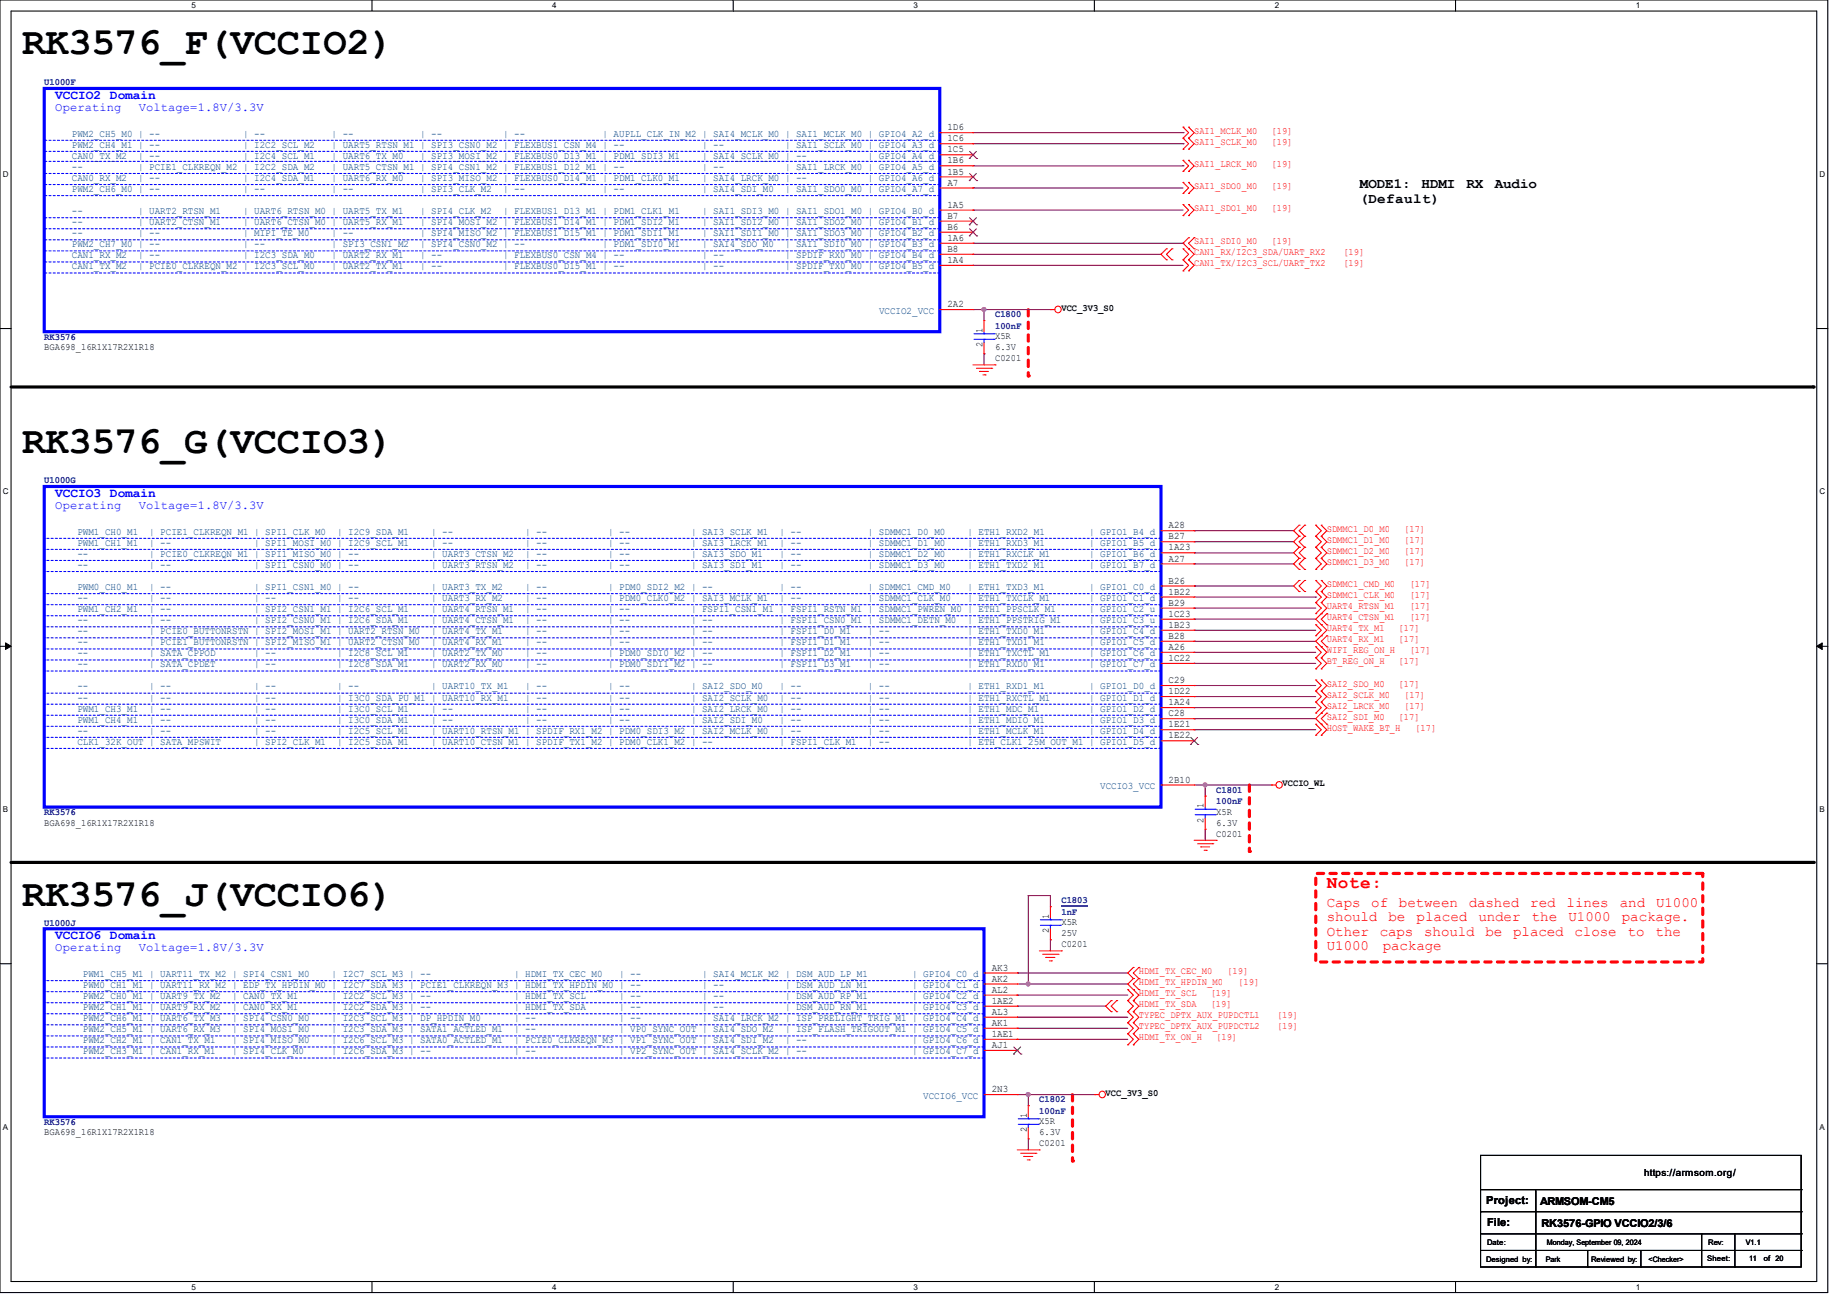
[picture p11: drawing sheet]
<svg xmlns="http://www.w3.org/2000/svg" width="297mm" height="210mm" viewBox="0 0 297 210" stroke-linecap="round" stroke-linejoin="round" font-family="sans-serif">
<defs><g id="words">
<g font-size="6.2">
<text x="3.6" y="8.8">RK3576_F(VCCIO2)</text>
<text x="3.6" y="72.8">RK3576_G(VCCIO3)</text>
<text x="3.6" y="145.7">RK3576_J(VCCIO6)</text>
</g>
<text font-size="2.8" fill="#f00" x="213.4" y="142.8">Note:</text>
<g font-size="2.3">
<text x="218.7" y="30.3">MODE1:</text>
<text x="218.7" y="32.6">(Default)</text>
<text x="228.6" y="30.3">HDMI</text>
<text x="235.8" y="30.3">RX</text>
<text x="240.4" y="30.3">Audio</text>
</g>
<g font-size="2.3" fill="#f00">
<text x="213.4" y="145.9">Caps</text>
<text x="213.4" y="148.2">should</text>
<text x="220.5" y="145.9">of</text>
<text x="223.3" y="148.2">be</text>
<text x="224.9" y="145.9">between</text>
<text x="227.8" y="148.2">placed</text>
<text x="236.2" y="145.9">dashed</text>
<text x="237.8" y="148.2">under</text>
<text x="246.1" y="145.9">red</text>
<text x="246.3" y="148.2">the</text>
<text x="251.9" y="145.9">lines</text>
<text x="252.2" y="148.2">U1000</text>
<text x="260.5" y="145.9">and</text>
<text x="260.8" y="148.2">package.</text>
<text x="266.3" y="145.9">U1000</text>
<text x="213.4" y="150.5">Other</text>
<text x="213.4" y="152.7">U1000</text>
<text x="221.9" y="150.5">caps</text>
<text x="222.3" y="152.7">package</text>
<text x="229" y="150.5">should</text>
<text x="238.9" y="150.5">be</text>
<text x="243.3" y="150.5">placed</text>
<text x="253.2" y="150.5">close</text>
<text x="261.8" y="150.5">to</text>
<text x="266.2" y="150.5">the</text>
</g>
<g font-size="2.1" fill="#00f">
<text x="8.9" y="15.9">VCCIO2 Domain</text>
<text x="8.9" y="79.9">VCCIO3 Domain</text>
<text x="8.9" y="151">VCCIO6 Domain</text>
</g>
<g font-size="1.9" fill="#00f">
<text x="8.9" y="17.9">Operating</text>
<text x="22.3" y="17.9">Voltage=1.8V/3.3V</text>
<text x="8.9" y="81.9">Operating</text>
<text x="22.3" y="81.9">Voltage=1.8V/3.3V</text>
<text x="8.9" y="153">Operating</text>
<text x="22.3" y="153">Voltage=1.8V/3.3V</text>
</g>
<g font-size="1.8">
<text x="239" y="193.7">Project:</text>
<text x="239.1" y="197.2">File:</text>
</g>
<g font-size="1.7">
<text x="247.7" y="193.8">ARMSOM-CM5</text>
<text x="247.9" y="197.4">RK3576-GPIO VCCIO2/3/6</text>
</g>
<g font-size="1.6" fill="#000080">
<text x="7.1" y="13.7">U1000F</text>
<text x="160" y="51.1">C1800</text>
<text x="160" y="52.8">100nF</text>
<text x="7.1" y="54.6">RK3576</text>
<text x="7.1" y="77.7">U1000G</text>
<text x="7.1" y="131.1">RK3576</text>
<text x="195.6" y="127.5">C1801</text>
<text x="195.6" y="129.3">100nF</text>
<text x="7.1" y="148.8">U1000J</text>
<text x="170.7" y="145.3">C1803</text>
<text x="170.7" y="147.1">1nF</text>
<text x="167.1" y="177.3">C1802</text>
<text x="167.1" y="179.1">100nF</text>
<text x="7.1" y="180.8">RK3576</text>
</g>
<g font-size="1.6" fill="#004080">
<text x="11.6" y="22">PWM2_CH5_M0 | --</text>
<text x="11.6" y="23.7">PWM2_CH4_M1 | --</text>
<text x="39.1" y="22">| --</text>
<text x="39.1" y="23.7">| I2C2_SCL_M2</text>
<text x="53.3" y="22">| --</text>
<text x="53.3" y="23.7">| UART5_RTSN_M1 | SPI3_CSN0_M2 | FLEXBUS1_CSN_M4 | --</text>
<text x="67.6" y="22">| --</text>
<text x="80.9" y="22">| --</text>
<text x="96.9" y="22">| AUPLL_CLK_IN_M2 | SAI4_MCLK_M0 | SAI1_MCLK_M0 | GPIO4_A2_d</text>
<text x="112.9" y="23.7">| --</text>
<text x="126.2" y="23.7">| SAI1_SCLK_M0 | GPIO4_A3_d</text>
<text x="11.6" y="25.5">CAN0_TX_M2</text>
<text x="11.6" y="27.3">--</text>
<text x="11.6" y="29.1">CAN0_RX_M2</text>
<text x="22.2" y="25.5">| --</text>
<text x="22.2" y="27.3">| PCIE1_CLKREQN_M2 | I2C2_SDA_M2</text>
<text x="22.2" y="29.1">| --</text>
<text x="39.1" y="25.5">| I2C4_SCL_M1</text>
<text x="39.1" y="29.1">| I2C4_SDA_M1</text>
<text x="53.3" y="25.5">| UART6_TX_M0</text>
<text x="53.3" y="27.3">| UART5_CTSN_M1 | SPI4_CSN1_M2 | FLEXBUS1_D12_M1 | --</text>
<text x="53.3" y="29.1">| UART6_RX_M0</text>
<text x="67.6" y="25.5">| SPI3_MOSI_M2 | FLEXBUS0_D13_M1 | PDM1_SDI3_M1</text>
<text x="67.6" y="29.1">| SPI3_MISO_M2 | FLEXBUS0_D14_M1 | PDM1_CLK0_M1</text>
<text x="112.9" y="25.5">| SAI4_SCLK_M0 | --</text>
<text x="112.9" y="27.3">| --</text>
<text x="112.9" y="29.1">| SAI4_LRCK_M0 | --</text>
<text x="126.2" y="27.3">| SAI1_LRCK_M0 | GPIO4_A5_d</text>
<text x="139.6" y="25.5">| GPIO4_A4_d</text>
<text x="139.6" y="29.1">| GPIO4_A6_d</text>
<text x="11.6" y="30.9">PWM2_CH6_M0 | --</text>
<text x="11.6" y="34.4">--</text>
<text x="22.2" y="34.4">| UART2_RTSN_M1</text>
<text x="39.1" y="30.9">| --</text>
<text x="39.1" y="34.4">| UART6_RTSN_M0 | UART5_TX_M1</text>
<text x="53.3" y="30.9">| --</text>
<text x="67.6" y="30.9">| SPI3_CLK_M2</text>
<text x="67.6" y="34.4">| SPI4_CLK_M2</text>
<text x="80.9" y="30.9">| --</text>
<text x="80.9" y="34.4">| FLEXBUS1_D13_M1 | PDM1_CLK1_M1</text>
<text x="96.9" y="30.9">| --</text>
<text x="112.9" y="30.9">| SAI4_SDI_M0</text>
<text x="112.9" y="34.4">| SAI1_SDI3_M0 | SAI1_SDO1_M0 | GPIO4_B0_d</text>
<text x="126.2" y="30.9">| SAI1_SDO0_M0 | GPIO4_A7_d</text>
<text x="11.6" y="36.2">--</text>
<text x="11.6" y="38">--</text>
<text x="11.6" y="39.8">PWM2_CH7_M0 | --</text>
<text x="11.6" y="41.5">CAN1_RX_M2</text>
<text x="22.2" y="36.2">| UART2_CTSN_M1</text>
<text x="22.2" y="38">| --</text>
<text x="22.2" y="41.5">| --</text>
<text x="39.1" y="36.2">| UART6_CTSN_M0 | UART5_RX_M1</text>
<text x="39.1" y="38">| MIPI_TE_M0</text>
<text x="39.1" y="39.8">| --</text>
<text x="39.1" y="41.5">| I2C3_SDA_M0</text>
<text x="53.3" y="38">| --</text>
<text x="53.3" y="39.8">| SPI3_CSN1_M2</text>
<text x="53.3" y="41.5">| UART2_RX_M1</text>
<text x="67.6" y="36.2">| SPI4_MOSI_M2 | FLEXBUS1_D14_M1 | PDM1_SDI2_M1</text>
<text x="67.6" y="38">| SPI4_MISO_M2 | FLEXBUS1_D15_M1 | PDM1_SDI1_M1</text>
<text x="67.6" y="39.8">| SPI4_CSN0_M2 | --</text>
<text x="67.6" y="41.5">| --</text>
<text x="80.9" y="41.5">| FLEXBUS0_CSN_M4 | --</text>
<text x="96.9" y="39.8">| PDM1_SDI0_M1</text>
<text x="112.9" y="36.2">| SAI1_SDI2_M0 | SAI1_SDO2_M0 | GPIO4_B1_d</text>
<text x="112.9" y="38">| SAI1_SDI1_M0 | SAI1_SDO3_M0 | GPIO4_B2_d</text>
<text x="112.9" y="39.8">| SAI4_SDO_M0</text>
<text x="112.9" y="41.5">| --</text>
<text x="126.2" y="39.8">| SAI1_SDI0_M0 | GPIO4_B3_d</text>
<text x="126.2" y="41.5">| SPDIF_RX0_M0 | GPIO4_B4_d</text>
<text x="11.6" y="43.3">CAN1_TX_M2</text>
<text x="22.2" y="43.3">| PCIE0_CLKREQN_M2 | I2C3_SCL_M0</text>
<text x="53.3" y="43.3">| UART2_TX_M1</text>
<text x="67.6" y="43.3">| --</text>
<text x="80.9" y="43.3">| FLEXBUS0_D15_M1 | --</text>
<text x="112.9" y="43.3">| --</text>
<text x="126.2" y="43.3">| SPDIF_TX0_M0 | GPIO4_B5_d</text>
<text x="141.4" y="50.4">VCCIO2_VCC</text>
<text x="12.4" y="86">PWM1_CH0_M1</text>
<text x="12.4" y="87.8">PWM1_CH1_M1</text>
<text x="12.4" y="89.5">--</text>
<text x="24" y="86">| PCIE1_CLKREQN_M1 | SPI1_CLK_M0</text>
<text x="24" y="87.8">| --</text>
<text x="24" y="89.5">| PCIE0_CLKREQN_M1 | SPI1_MISO_M0 | --</text>
<text x="40.9" y="87.8">| SPI1_MOSI_M0 | I2C9_SCL_M1</text>
<text x="54.2" y="86">| I2C9_SDA_M1</text>
<text x="69.3" y="86">| --</text>
<text x="69.3" y="87.8">| --</text>
<text x="69.3" y="89.5">| UART3_CTSN_M2</text>
<text x="84.5" y="86">| --</text>
<text x="84.5" y="87.8">| --</text>
<text x="84.5" y="89.5">| --</text>
<text x="97.8" y="86">| --</text>
<text x="97.8" y="87.8">| --</text>
<text x="97.8" y="89.5">| --</text>
<text x="111.1" y="86">| SAI3_SCLK_M1</text>
<text x="111.1" y="87.8">| SAI3_LRCK_M1</text>
<text x="111.1" y="89.5">| SAI3_SDO_M1</text>
<text x="125.3" y="86">| --</text>
<text x="125.3" y="87.8">| --</text>
<text x="125.3" y="89.5">| --</text>
<text x="139.6" y="86">| SDMMC1_D0_M0</text>
<text x="139.6" y="87.8">| SDMMC1_D1_M0</text>
<text x="139.6" y="89.5">| SDMMC1_D2_M0</text>
<text x="155.6" y="86">| ETH1_RXD2_M1</text>
<text x="155.6" y="87.8">| ETH1_RXD3_M1</text>
<text x="155.6" y="89.5">| ETH1_RXCLK_M1</text>
<text x="175.1" y="86">| GPIO1_B4_d</text>
<text x="175.1" y="87.8">| GPIO1_B5_d</text>
<text x="175.1" y="89.5">| GPIO1_B6_d</text>
<text x="12.4" y="91.3">--</text>
<text x="12.4" y="94.9">PWM0_CH0_M1</text>
<text x="24" y="91.3">| --</text>
<text x="24" y="94.9">| --</text>
<text x="40.9" y="91.3">| SPI1_CSN0_M0 | --</text>
<text x="40.9" y="94.9">| SPI1_CSN1_M0 | --</text>
<text x="69.3" y="91.3">| UART3_RTSN_M2</text>
<text x="69.3" y="94.9">| UART3_TX_M2</text>
<text x="84.5" y="91.3">| --</text>
<text x="84.5" y="94.9">| --</text>
<text x="97.8" y="91.3">| --</text>
<text x="97.8" y="94.9">| PDM0_SDI2_M2 | --</text>
<text x="111.1" y="91.3">| SAI3_SDI_M1</text>
<text x="125.3" y="91.3">| --</text>
<text x="125.3" y="94.9">| --</text>
<text x="139.6" y="91.3">| SDMMC1_D3_M0</text>
<text x="139.6" y="94.9">| SDMMC1_CMD_M0</text>
<text x="155.6" y="91.3">| ETH1_TXD2_M1</text>
<text x="155.6" y="94.9">| ETH1_TXD3_M1</text>
<text x="175.1" y="91.3">| GPIO1_B7_d</text>
<text x="175.1" y="94.9">| GPIO1_C0_d</text>
<text x="12.4" y="96.6">--</text>
<text x="12.4" y="98.4">PWM1_CH2_M1</text>
<text x="12.4" y="100.2">--</text>
<text x="12.4" y="102">--</text>
<text x="24" y="96.6">| --</text>
<text x="24" y="98.4">| --</text>
<text x="24" y="100.2">| --</text>
<text x="24" y="102">| PCIE0_BUTTONRSTN | SPI2_MOSI_M1 | UART2_RTSN_M0</text>
<text x="40.9" y="96.6">| --</text>
<text x="40.9" y="98.4">| SPI2_CSN1_M1 | I2C6_SCL_M1</text>
<text x="40.9" y="100.2">| SPI2_CSN0_M1 | I2C6_SDA_M1</text>
<text x="54.2" y="96.6">| --</text>
<text x="69.3" y="96.6">| UART3_RX_M2</text>
<text x="69.3" y="98.4">| UART4_RTSN_M1</text>
<text x="69.3" y="100.2">| UART4_CTSN_M1</text>
<text x="69.3" y="102">| UART4_TX_M1</text>
<text x="84.5" y="96.6">| --</text>
<text x="84.5" y="98.4">| --</text>
<text x="84.5" y="100.2">| --</text>
<text x="84.5" y="102">| --</text>
<text x="97.8" y="96.6">| PDM0_CLK0_M2 | SAI3_MCLK_M1</text>
<text x="97.8" y="98.4">| --</text>
<text x="97.8" y="100.2">| --</text>
<text x="97.8" y="102">| --</text>
<text x="111.1" y="98.4">| FSPI1_CSN1_M1 | FSPI1_RSTN_M1 | SDMMC1_PWREN_M0 | ETH1_PPSCLK_M1</text>
<text x="111.1" y="100.2">| --</text>
<text x="111.1" y="102">| --</text>
<text x="125.3" y="96.6">| --</text>
<text x="125.3" y="100.2">| FSPI1_CSN0_M1 | SDMMC1_DETN_M0</text>
<text x="125.3" y="102">| FSPI1_D0_M1</text>
<text x="139.6" y="96.6">| SDMMC1_CLK_M0</text>
<text x="139.6" y="102">| --</text>
<text x="155.6" y="96.6">| ETH1_TXCLK_M1</text>
<text x="155.6" y="100.2">| ETH1_PPSTRIG_M1</text>
<text x="155.6" y="102">| ETH1_TXD0_M1</text>
<text x="175.1" y="96.6">| GPIO1_C1_d</text>
<text x="175.1" y="98.4">| GPIO1_C2_u</text>
<text x="175.1" y="100.2">| GPIO1_C3_u</text>
<text x="175.1" y="102">| GPIO1_C4_d</text>
<text x="12.4" y="103.8">--</text>
<text x="12.4" y="105.5">--</text>
<text x="12.4" y="107.3">--</text>
<text x="24" y="103.8">| PCIE1_BUTTONRSTN | SPI2_MISO_M1 | UART2_CTSN_M0</text>
<text x="24" y="105.5">| SATA_CPPOD</text>
<text x="24" y="107.3">| SATA_CPDET</text>
<text x="40.9" y="105.5">| --</text>
<text x="40.9" y="107.3">| --</text>
<text x="54.2" y="105.5">| I2C8_SCL_M1</text>
<text x="54.2" y="107.3">| I2C8_SDA_M1</text>
<text x="69.3" y="103.8">| UART4_RX_M1</text>
<text x="69.3" y="105.5">| UART2_TX_M0</text>
<text x="69.3" y="107.3">| UART2_RX_M0</text>
<text x="84.5" y="103.8">| --</text>
<text x="84.5" y="105.5">| --</text>
<text x="84.5" y="107.3">| --</text>
<text x="97.8" y="103.8">| --</text>
<text x="97.8" y="105.5">| PDM0_SDI0_M2 | --</text>
<text x="97.8" y="107.3">| PDM0_SDI1_M2 | --</text>
<text x="111.1" y="103.8">| --</text>
<text x="125.3" y="103.8">| FSPI1_D1_M1</text>
<text x="125.3" y="105.5">| FSPI1_D2_M1</text>
<text x="125.3" y="107.3">| FSPI1_D3_M1</text>
<text x="139.6" y="103.8">| --</text>
<text x="139.6" y="105.5">| --</text>
<text x="139.6" y="107.3">| --</text>
<text x="155.6" y="103.8">| ETH1_TXD1_M1</text>
<text x="155.6" y="105.5">| ETH1_TXCTL_M1</text>
<text x="155.6" y="107.3">| ETH1_RXD0_M1</text>
<text x="175.1" y="103.8">| GPIO1_C5_d</text>
<text x="175.1" y="105.5">| GPIO1_C6_d</text>
<text x="175.1" y="107.3">| GPIO1_C7_d</text>
<text x="12.4" y="110.9">--</text>
<text x="12.4" y="112.7">--</text>
<text x="24" y="110.9">| --</text>
<text x="24" y="112.7">| --</text>
<text x="40.9" y="110.9">| --</text>
<text x="40.9" y="112.7">| --</text>
<text x="54.2" y="110.9">| --</text>
<text x="54.2" y="112.7">| I3C0_SDA_PU_M1 | UART10_RX_M1</text>
<text x="69.3" y="110.9">| UART10_TX_M1</text>
<text x="84.5" y="110.9">| --</text>
<text x="84.5" y="112.7">| --</text>
<text x="97.8" y="110.9">| --</text>
<text x="97.8" y="112.7">| --</text>
<text x="111.1" y="110.9">| SAI2_SDO_M0</text>
<text x="111.1" y="112.7">| SAI2_SCLK_M0</text>
<text x="125.3" y="110.9">| --</text>
<text x="125.3" y="112.7">| --</text>
<text x="139.6" y="110.9">| --</text>
<text x="139.6" y="112.7">| --</text>
<text x="155.6" y="110.9">| ETH1_RXD1_M1</text>
<text x="155.6" y="112.7">| ETH1_RXCTL_M1</text>
<text x="175.1" y="110.9">| GPIO1_D0_d</text>
<text x="175.1" y="112.7">| GPIO1_D1_d</text>
<text x="12.4" y="114.4">PWM1_CH3_M1</text>
<text x="12.4" y="116.2">PWM1_CH4_M1</text>
<text x="12.4" y="118">--</text>
<text x="12.4" y="119.8">CLK1_32K_OUT | SATA_MPSWIT</text>
<text x="24" y="114.4">| --</text>
<text x="24" y="116.2">| --</text>
<text x="24" y="118">| --</text>
<text x="40.9" y="114.4">| --</text>
<text x="40.9" y="116.2">| --</text>
<text x="40.9" y="118">| --</text>
<text x="40.9" y="119.8">| SPI2_CLK_M1</text>
<text x="54.2" y="114.4">| I3C0_SCL_M1</text>
<text x="54.2" y="116.2">| I3C0_SDA_M1</text>
<text x="54.2" y="118">| I2C5_SCL_M1</text>
<text x="54.2" y="119.8">| I2C5_SDA_M1</text>
<text x="69.3" y="114.4">| --</text>
<text x="69.3" y="116.2">| --</text>
<text x="69.3" y="118">| UART10_RTSN_M1 | SPDIF_RX1_M2 | PDM0_SDI3_M2 | SAI2_MCLK_M0</text>
<text x="69.3" y="119.8">| UART10_CTSN_M1 | SPDIF_TX1_M2 | PDM0_CLK1_M2 | --</text>
<text x="84.5" y="114.4">| --</text>
<text x="84.5" y="116.2">| --</text>
<text x="97.8" y="114.4">| --</text>
<text x="97.8" y="116.2">| --</text>
<text x="111.1" y="114.4">| SAI2_LRCK_M0</text>
<text x="111.1" y="116.2">| SAI2_SDI_M0</text>
<text x="125.3" y="114.4">| --</text>
<text x="125.3" y="116.2">| --</text>
<text x="125.3" y="118">| --</text>
<text x="125.3" y="119.8">| FSPI1_CLK_M1</text>
<text x="139.6" y="114.4">| --</text>
<text x="139.6" y="116.2">| --</text>
<text x="139.6" y="118">| --</text>
<text x="139.6" y="119.8">| --</text>
<text x="155.6" y="114.4">| ETH1_MDC_M1</text>
<text x="155.6" y="116.2">| ETH1_MDIO_M1</text>
<text x="155.6" y="118">| ETH1_MCLK_M1</text>
<text x="155.6" y="119.8">| ETH_CLK1_25M_OUT_M1 | GPIO1_D5_d</text>
<text x="175.1" y="114.4">| GPIO1_D2_d</text>
<text x="175.1" y="116.2">| GPIO1_D3_d</text>
<text x="175.1" y="118">| GPIO1_D4_d</text>
<text x="176.9" y="126.9">VCCIO3_VCC</text>
<text x="13.3" y="157.1">PWM1_CH5_M1 | UART11_TX_M2 | SPI4_CSN1_M0</text>
<text x="13.3" y="158.9">PWM0_CH1_M1 | UART11_RX_M2 | EDP_TX_HPDIN_M0 | I2C7_SDA_M3 | PCIE1_CLKREQN_M3 | HDMI_TX_HPDIN_M0 | --</text>
<text x="13.3" y="160.7">PWM2_CH0_M1 | UART9_TX_M2</text>
<text x="37.3" y="160.7">| CAN0_TX_M1</text>
<text x="53.3" y="157.1">| I2C7_SCL_M3 | --</text>
<text x="53.3" y="160.7">| I2C2_SCL_M3 | --</text>
<text x="82.7" y="157.1">| HDMI_TX_CEC_M0</text>
<text x="82.7" y="160.7">| HDMI_TX_SCL</text>
<text x="99.6" y="157.1">| --</text>
<text x="99.6" y="160.7">| --</text>
<text x="112.9" y="157.1">| SAI4_MCLK_M2 | DSM_AUD_LP_M1</text>
<text x="112.9" y="158.9">| --</text>
<text x="112.9" y="160.7">| --</text>
<text x="126.2" y="158.9">| DSM_AUD_LN_M1</text>
<text x="126.2" y="160.7">| DSM_AUD_RP_M1</text>
<text x="146.7" y="157.1">| GPIO4_C0_d</text>
<text x="146.7" y="158.9">| GPIO4_C1_d</text>
<text x="146.7" y="160.7">| GPIO4_C2_d</text>
<text x="13.3" y="162.4">PWM2_CH1_M1 | UART9_RX_M2</text>
<text x="13.3" y="164.2">PWM2_CH6_M1 | UART6_TX_M3</text>
<text x="13.3" y="166">PWM2_CH5_M1 | UART6_RX_M3</text>
<text x="13.3" y="167.8">PWM2_CH2_M1 | CAN1_TX_M1</text>
<text x="37.3" y="162.4">| CAN0_RX_M1</text>
<text x="37.3" y="164.2">| SPI4_CSN0_M0</text>
<text x="37.3" y="166">| SPI4_MOSI_M0</text>
<text x="37.3" y="167.8">| SPI4_MISO_M0</text>
<text x="53.3" y="162.4">| I2C2_SDA_M3 | --</text>
<text x="53.3" y="164.2">| I2C3_SCL_M3 | DP_HPDIN_M0</text>
<text x="53.3" y="166">| I2C3_SDA_M3 | SATA1_ACTLED_M1</text>
<text x="53.3" y="167.8">| I2C6_SCL_M3 | SATA0_ACTLED_M1</text>
<text x="82.7" y="162.4">| HDMI_TX_SDA</text>
<text x="82.7" y="164.2">| --</text>
<text x="82.7" y="166">| --</text>
<text x="82.7" y="167.8">| PCIE0_CLKREQN_M3 | VP1_SYNC_OUT | SAI4_SDI_M2</text>
<text x="99.6" y="162.4">| --</text>
<text x="99.6" y="164.2">| --</text>
<text x="99.6" y="166">| VP0_SYNC_OUT | SAI4_SDO_M2</text>
<text x="112.9" y="162.4">| --</text>
<text x="112.9" y="164.2">| SAI4_LRCK_M2 | ISP_PRELIGHT_TRIG_M1 | GPIO4_C4_d</text>
<text x="126.2" y="162.4">| DSM_AUD_RN_M1</text>
<text x="126.2" y="166">| ISP_FLASH_TRIGOUT_M1 | GPIO4_C5_d</text>
<text x="126.2" y="167.8">| --</text>
<text x="146.7" y="162.4">| GPIO4_C3_d</text>
<text x="146.7" y="167.8">| GPIO4_C6_d</text>
<text x="13.3" y="169.5">PWM2_CH3_M1 | CAN1_RX_M1</text>
<text x="37.3" y="169.5">| SPI4_CLK_M0</text>
<text x="53.3" y="169.5">| I2C6_SDA_M3 | --</text>
<text x="82.7" y="169.5">| --</text>
<text x="99.6" y="169.5">| VP2_SYNC_OUT | SAI4_SCLK_M2 | --</text>
<text x="146.7" y="169.5">| GPIO4_C7_d</text>
<text x="148.5" y="176.7">VCCIO6_VCC</text>
</g>
<g font-size="1.6">
<text x="152.4" y="21">1D6</text>
<text x="152.4" y="22.7">1C6</text>
<text x="152.4" y="24.5">1C5</text>
<text x="152.4" y="26.3">1B6</text>
<text x="152.4" y="28.1">1B5</text>
<text x="152.4" y="29.8">A7</text>
<text x="152.4" y="33.4">1A5</text>
<text x="152.4" y="35.2">B7</text>
<text x="152.4" y="37">B6</text>
<text x="152.4" y="38.7">1A6</text>
<text x="152.4" y="40.5">B8</text>
<text x="152.4" y="42.3">1A4</text>
<text x="152.4" y="49.4">2A2</text>
<text x="158" y="53.5" transform="rotate(-90 158 53.5)">1</text>
<text x="170.7" y="50">VCC_3V3_S0</text>
<text x="7.1" y="56.3">BGA698_16R1X17R2X1R18</text>
<text x="158" y="55.8" transform="rotate(-90 158 55.8)">2</text>
<text x="160" y="58.1">C0201</text>
<text x="160" y="54.6">X5R</text>
<text x="160" y="56.3">6.3V</text>
<text x="187.9" y="85">A28</text>
<text x="187.9" y="86.7">B27</text>
<text x="187.9" y="88.5">1A23</text>
<text x="187.9" y="90.3">A27</text>
<text x="187.9" y="93.9">B26</text>
<text x="187.9" y="95.6">1B22</text>
<text x="187.9" y="97.4">B29</text>
<text x="187.9" y="99.2">1C23</text>
<text x="187.9" y="101">1B23</text>
<text x="187.9" y="102.7">B28</text>
<text x="187.9" y="104.5">A26</text>
<text x="187.9" y="106.3">1C22</text>
<text x="187.9" y="109.9">C29</text>
<text x="187.9" y="111.6">1D22</text>
<text x="187.9" y="113.4">1A24</text>
<text x="187.9" y="115.2">C28</text>
<text x="187.9" y="117">1E21</text>
<text x="187.9" y="118.7">1E22</text>
<text x="187.9" y="125.9">2B10</text>
<text x="193.5" y="130" transform="rotate(-90 193.5 130)">1</text>
<text x="195.6" y="131">X5R</text>
<text x="206.2" y="126.4">VCCIO_WL</text>
<text x="7.1" y="132.8">BGA698_16R1X17R2X1R18</text>
<text x="193.5" y="132.3" transform="rotate(-90 193.5 132.3)">2</text>
<text x="195.6" y="134.6">C0201</text>
<text x="195.6" y="132.8">6.3V</text>
<text x="168.7" y="147.7" transform="rotate(-90 168.7 147.7)">1</text>
<text x="170.7" y="148.8">X5R</text>
<text x="168.7" y="150.1" transform="rotate(-90 168.7 150.1)">2</text>
<text x="170.7" y="152.4">C0201</text>
<text x="170.7" y="150.6">25V</text>
<text x="159.5" y="156.1">AK3</text>
<text x="159.5" y="157.9">AK2</text>
<text x="159.5" y="159.6">AL2</text>
<text x="159.5" y="161.4">1AE2</text>
<text x="159.5" y="163.2">AL3</text>
<text x="159.5" y="165">AK1</text>
<text x="159.5" y="166.8">1AE1</text>
<text x="159.5" y="168.5">AJ1</text>
<text x="159.5" y="175.6">2N3</text>
<text x="165.1" y="179.7" transform="rotate(-90 165.1 179.7)">1</text>
<text x="177.8" y="176.2">VCC_3V3_S0</text>
<text x="7.1" y="182.6">BGA698_16R1X17R2X1R18</text>
<text x="165.1" y="182.1" transform="rotate(-90 165.1 182.1)">2</text>
<text x="167.1" y="184.4">C0201</text>
<text x="167.1" y="180.8">X5R</text>
<text x="167.1" y="182.6">6.3V</text>
<text x="264.4" y="189.2">https://armsom.org/</text>
</g>
<g font-size="1.6" fill="#f00">
<text x="192" y="21.5">SAI1_MCLK_M0</text>
<text x="192" y="23.3">SAI1_SCLK_M0</text>
<text x="204.5" y="21.5">[19]</text>
<text x="204.5" y="23.3">[19]</text>
<text x="192" y="26.8">SAI1_LRCK_M0</text>
<text x="204.5" y="26.8">[19]</text>
<text x="192" y="34">SAI1_SDO1_M0</text>
<text x="192" y="30.4">SAI1_SDO0_M0</text>
<text x="204.5" y="34">[19]</text>
<text x="204.5" y="30.4">[19]</text>
<text x="192" y="41.1">CAN1_RX/I2C3_SDA/UART_RX2</text>
<text x="192" y="39.3">SAI1_SDI0_M0</text>
<text x="204.5" y="39.3">[19]</text>
<text x="216" y="41.1">[19]</text>
<text x="192" y="42.8">CAN1_TX/I2C3_SCL/UART_TX2</text>
<text x="216" y="42.8">[19]</text>
<text x="213.4" y="85.5">SDMMC1_D0_M0</text>
<text x="213.4" y="87.3">SDMMC1_D1_M0</text>
<text x="213.4" y="89.1">SDMMC1_D2_M0</text>
<text x="225.8" y="85.5">[17]</text>
<text x="225.8" y="87.3">[17]</text>
<text x="225.8" y="89.1">[17]</text>
<text x="213.4" y="90.8">SDMMC1_D3_M0</text>
<text x="213.4" y="94.4">SDMMC1_CMD_M0</text>
<text x="225.8" y="90.8">[17]</text>
<text x="226.7" y="94.4">[17]</text>
<text x="213.4" y="98">UART4_RTSN_M1</text>
<text x="213.4" y="99.7">UART4_CTSN_M1</text>
<text x="213.4" y="101.5">UART4_TX_M1</text>
<text x="213.4" y="96.2">SDMMC1_CLK_M0</text>
<text x="224.9" y="101.5">[17]</text>
<text x="226.7" y="98">[17]</text>
<text x="226.7" y="99.7">[17]</text>
<text x="226.7" y="96.2">[17]</text>
<text x="213.4" y="103.3">UART4_RX_M1</text>
<text x="213.4" y="105.1">WIFI_REG_ON_H</text>
<text x="213.4" y="106.8">BT_REG_ON_H</text>
<text x="224.9" y="103.3">[17]</text>
<text x="224.9" y="106.8">[17]</text>
<text x="226.7" y="105.1">[17]</text>
<text x="213.4" y="110.4">SAI2_SDO_M0</text>
<text x="213.4" y="112.2">SAI2_SCLK_M0</text>
<text x="213.4" y="114">SAI2_LRCK_M0</text>
<text x="224.9" y="110.4">[17]</text>
<text x="225.8" y="112.2">[17]</text>
<text x="225.8" y="114">[17]</text>
<text x="213.4" y="115.7">SAI2_SDI_M0</text>
<text x="213.4" y="117.5">HOST_WAKE_BT_H</text>
<text x="224.9" y="115.7">[17]</text>
<text x="227.6" y="117.5">[17]</text>
<text x="183.1" y="158.4">HDMI_TX_HPDIN_M0</text>
<text x="183.1" y="162">HDMI_TX_SDA</text>
<text x="183.1" y="160.2">HDMI_TX_SCL</text>
<text x="183.1" y="156.6">HDMI_TX_CEC_M0</text>
<text x="194.7" y="162">[19]</text>
<text x="194.7" y="160.2">[19]</text>
<text x="197.4" y="156.6">[19]</text>
<text x="199.1" y="158.4">[19]</text>
<text x="183.1" y="167.3">HDMI_TX_ON_H</text>
<text x="183.1" y="163.7">TYPEC_DPTX_AUX_PUPDCTL1</text>
<text x="183.1" y="165.5">TYPEC_DPTX_AUX_PUPDCTL2</text>
<text x="195.6" y="167.3">[19]</text>
<text x="205.4" y="163.7">[19]</text>
<text x="205.4" y="165.5">[19]</text>
</g>
<g font-size="1.3">
<text x="30.8" y="1.3">5</text>
<text x="88.8" y="1.3">4</text>
<text x="146.9" y="1.3">3</text>
<text x="205" y="1.3">2</text>
<text x="263.1" y="1.3">1</text>
<text x=".5" y="28.4">D</text>
<text x="292.6" y="28.4">D</text>
<text x=".5" y="79.5">C</text>
<text x="292.6" y="79.5">C</text>
<text x=".5" y="130.6">B</text>
<text x="292.6" y="130.6">B</text>
<text x=".5" y="181.7">A</text>
<text x="292.6" y="181.7">A</text>
<text x="30.8" y="207.4">5</text>
<text x="88.8" y="207.4">4</text>
<text x="146.9" y="207.4">3</text>
<text x="205" y="207.4">2</text>
<text x="263.1" y="207.4">1</text>
</g>
<g font-size="1.2">
<text x="239" y="202.9">Designed by:</text>
<text x="239.1" y="200.3">Date:</text>
<text x="248.6" y="202.9">Park</text>
<text x="248.7" y="200.3">Monday, September 09, 2024</text>
<text x="255.9" y="202.9">Reviewed by:</text>
<text x="265.1" y="202.9">&lt;Checker&gt;</text>
<text x="274.5" y="202.8">Sheet:</text>
<text x="274.7" y="200.3">Rev:</text>
<text x="280.7" y="200.3">V1.1</text>
<text x="281.3" y="202.8">11</text>
<text x="283.6" y="202.8">of 20</text>
</g>
</g></defs>
<path d="M0 0h293.9v207.9h-293.9zM1.8 1.8h290.3v204.3h-290.3z" fill="none" stroke="#000" stroke-width=".17"/>
<g fill="#fff">
<path d="M30.8 .2h.7v1.4h-.7z"/>
<path d="M30.8 206.2h.7v1.4h-.7z"/>
</g>
<path d="M59.8 0v1.8M59.8 206.1v1.8" fill="none" stroke="#000" stroke-width=".17"/>
<g fill="#fff">
<path d="M88.8 .2h.7v1.4h-.7z"/>
<path d="M88.8 206.2h.7v1.4h-.7z"/>
</g>
<path d="M117.9 0v1.8M117.9 206.1v1.8" fill="none" stroke="#000" stroke-width=".17"/>
<g fill="#fff">
<path d="M146.9 .2h.7v1.4h-.7z"/>
<path d="M146.9 206.2h.7v1.4h-.7z"/>
</g>
<path d="M176 0v1.8M176 206.1v1.8" fill="none" stroke="#000" stroke-width=".17"/>
<g fill="#fff">
<path d="M205 .2h.7v1.4h-.7z"/>
<path d="M205 206.2h.7v1.4h-.7z"/>
</g>
<path d="M234.1 0v1.8M234.1 206.1v1.8" fill="none" stroke="#000" stroke-width=".17"/>
<g fill="#fff">
<path d="M263.1 .2h.6v1.4h-.6z"/>
<path d="M263.1 206.2h.6v1.4h-.6z"/>
<path d="M.5 27.3h.9v1.4h-.9z"/>
<path d="M292.6 27.3h.9v1.4h-.9z"/>
<path d="M.5 78.4h.9v1.4h-.9z"/>
<path d="M292.6 78.4h.9v1.4h-.9z"/>
</g>
<path d="M0 52.8h1.8M292.1 52.8h1.8" fill="none" stroke="#000" stroke-width=".17"/>
<g fill="#fff">
<path d="M.5 129.5h.8v1.4h-.8z"/>
<path d="M292.6 129.5h.8v1.4h-.8z"/>
</g>
<path d="M0 103.9h1.8M292.1 103.9h1.8" fill="none" stroke="#000" stroke-width=".17"/>
<path d="M.9 103.4l.9 .5-.9 .5zM292.1 103.9l.9-.5v1z" fill="#000" stroke="#000" stroke-width=".16"/>
<g fill="#fff">
<path d="M.5 180.5h.8v1.4h-.8z"/>
<path d="M292.6 180.5h.8v1.4h-.8z"/>
</g>
<path d="M0 155h1.8M292.1 155h1.8" fill="none" stroke="#000" stroke-width=".17"/>
<path d="M165.4 49.8v10.7" fill="none" stroke="#f00" stroke-width=".51" stroke-dasharray="1 1"/>
<circle cx="165.4" cy="60.5" r=".25" fill="#f00" stroke-dasharray="1 1"/>
<path d="M200.9 126.2v10.7" fill="none" stroke="#f00" stroke-width=".51" stroke-dasharray="1 1"/>
<circle cx="200.9" cy="136.9" r=".25" fill="#f00" stroke-dasharray="1 1"/>
<path d="M172.5 176v10.7" fill="none" stroke="#f00" stroke-width=".51" stroke-dasharray="1 1"/>
<circle cx="172.5" cy="186.7" r=".25" fill="#f00" stroke-dasharray="1 1"/>
<path d="M1.8 62.2h289.8M1.8 138.7h289.8" fill="none" stroke="#000" stroke-width=".51"/>
<g fill="#000">
<circle cx="291.6" cy="62.2" r=".25"/>
<circle cx="291.6" cy="138.7" r=".25"/>
</g>
<path d="M211.6 140.5h62.2v14.2h-62.2z" fill="none" stroke="#f00" stroke-width=".51" stroke-dasharray="1 1"/>
<g fill="none" stroke="#800040" stroke-width=".17">
<path d="M156.5 33.8h.1M156.5 30.2h.1M156.5 21.3h33.7M156.5 23.1h33.7M156.5 26.7h33.7M156.5 33.8h33.7M156.5 39.1h33.7M156.5 30.2h33.7M190.2 21.3h.1M190.2 23.1h.1M190.2 26.7h.1M190.2 39.1h.1"/>
<path d="M156.5 40.9h.1M156.5 42.7h.1M156.5 40.9h30.2M156.5 42.7h33.7M156.5 49.8h12.4M158.2 49.8h.1M158.2 56.9h.1M158.2 49.8v1.8M158.2 56.9v1.8M192 85.3h.1M192 87.1h.1M192 88.9h.1"/>
<path d="M192 90.7h.1M192 94.2h.1M192 97.8h.1M192 99.6h.1M192 85.3h16M192 87.1h16M192 88.9h16M192 90.7h16M192 94.2h16M192 96h19.6M192 97.8h19.6M192 99.6h19.6"/>
<path d="M211.6 96h.1M192 101.3h.1M192 103.1h.1M192 110.2h.1M192 112h.1M192 106.7h.1M192 104.9h.1M192 117.3h.1M192 113.8h.1M192 115.6h.1M192 101.3h19.6M192 103.1h19.6"/>
<path d="M192 110.2h19.6M192 112h19.6M192 106.7h19.6M192 104.9h19.6M192 117.3h19.6M192 113.8h19.6M192 115.6h19.6M192 126.2h12.5M193.8 126.2h.1M193.8 133.3h.1M193.8 128h.1M193.8 126.2v1.8"/>
<path d="M193.8 133.3v1.8M163.6 156.5h.1M163.6 156.5h17.8M163.6 158.2h17.8M165.4 158.2h.1M165.4 144h.1M165.4 144v14.2M165.4 144h3.5v1.8M168.9 151.1h.1M168.9 145.8h.1M168.9 151.1v1.8M181.4 158.2h.1"/>
<path d="M163.6 160h.1M163.6 161.8h.1M163.6 163.6h.1M163.6 165.4h.1M163.6 167.1h.1M163.6 160h17.8M163.6 161.8h14.2M163.6 163.6h17.8M163.6 165.4h17.8M163.6 167.1h17.8M163.6 176h12.4M165.4 176h.1"/>
<path d="M165.4 177.8h.1M165.4 176v1.8M165.4 183.1h.1M165.4 183.1v1.8"/>
</g>
<g fill="#f0f" stroke="#f0f" stroke-width=".17">
<circle cx="158.2" cy="49.8" r=".32"/>
<circle cx="193.8" cy="126.2" r=".32"/>
<circle cx="165.3" cy="176" r=".32"/>
<circle cx="165.3" cy="158.2" r=".32"/>
</g>
<g fill="none" stroke="#f00" stroke-width=".17">
<path d="M151.1 21.3h5.4M151.1 23.1h5.4M151.1 24.9h5.4M151.1 26.7h5.4M151.1 28.4h5.4M151.1 30.2h5.4M151.1 33.8h5.4M151.1 35.6h5.4M151.1 37.3h5.4M151.1 39.1h5.4M156.5 21.3h.1M156.5 23.1h.1"/>
<path d="M156.5 24.9h.1M156.5 26.7h.1M156.5 28.4h.1M156.5 30.2h.1M156.5 33.8h.1M156.5 35.6h.1M156.5 37.3h.1M156.5 39.1h.1M190.2 20.4h.1M190.2 22.2h.1M190.2 24h.1M190.2 25.8h.1"/>
<path d="M190.2 27.6h.1M190.2 34.7h.1M190.2 32.9h.1M190.2 31.1h.1M190.2 29.3h.1M190.2 20.4l.9 .9-.9 .9M190.2 22.2l.9 .9-.9 .9M190.2 25.8l.9 .9-.9 .9M190.2 32.9l.9 .9-.9 .9M190.2 29.3l.9 .9-.9 .9M191.1 20.4h.1M191.1 22.2h.1"/>
<path d="M191.1 24h.1M191.1 25.8h.1M191.1 27.6h.1M191.1 38.2h.1M191.1 34.7h.1M191.1 32.9h.1M191.1 31.1h.1M191.1 29.3h.1M191.1 38.2l-.9 .9 1.8 1.8-.9 .9M191.1 20.4l.9 .9-.9 .9M191.1 22.2l.9 .9-.9 .9M191.1 25.8l.9 .9-.9 .9"/>
<path d="M191.1 32.9l.9 .9-.9 .9M191.1 29.3l.9 .9-.9 .9M192 38.2h.1M192 38.2l-.9 .9 .9 .9M151.1 49.8h5.4M151.1 40.9h5.4M151.1 42.7h5.4M156.5 40.9h.1M156.5 42.7h.1M156.5 49.8h.1M156.5 58.7h3.5M157 59.2h2.5"/>
<path d="M157.5 59.7h.1M157.5 59.7h1.5M158.2 51.6h.1M158.2 56.9h.1M158.2 51.6v1.7M158.2 55.1v1.8M159.5 59.2h.1M160 58.7h.1M168.9 49.8h.1M168.9 49.8h.7M187.6 40h.1M187.6 41.8h.1"/>
<path d="M187.6 40l-.9 .9 .9 .9M188.5 41.8h.1M188.5 40h.1M188.5 40l-.9 .9 .9 .9M190.2 43.6h.1M190.2 41.8h.1M190.2 40h.1M190.2 41.8l.9 .9-.9 .9M190.2 40l.9 .9-.9 .9M191.1 43.6h.1M191.1 41.8h.1M191.1 40h.1"/>
<path d="M191.1 41.8l.9 .9-.9 .9M192 40h.1M158.1 60.3h.3M158.4 60.3h.1M186.7 85.3h5.3M186.7 87.1h5.3M186.7 88.9h5.3M186.7 90.7h5.3M186.7 94.2h5.3M186.7 96h5.3M186.7 97.8h5.3M186.7 99.6h5.3"/>
<path d="M192 85.3h.1M192 87.1h.1M192 88.9h.1M192 90.7h.1M192 94.2h.1M192 96h.1M192 97.8h.1M192 99.6h.1M208.9 84.5h.1M208.9 86.2h.1M208.9 88h.1M208.9 89.8h.1"/>
<path d="M208.9 91.6h.1M208.9 93.3h.1M208.9 95.1h.1M208.9 84.5l-.9 .8 .9 .9M208.9 89.8l-.9 .9 .9 .9M208.9 86.2l-.9 .9 .9 .9M208.9 88l-.9 .9 .9 .9M208.9 93.3l-.9 .9 .9 .9M209.8 86.2h.1M209.8 84.5h.1M209.8 88h.1M209.8 89.8h.1"/>
<path d="M209.8 91.6h.1M209.8 95.1h.1M209.8 93.3h.1M209.8 93.3l-.9 .9 .9 .9M209.8 84.5l-.9 .8 .9 .9M209.8 88l-.9 .9 .9 .9M209.8 86.2l-.9 .9 .9 .9M209.8 89.8l-.9 .9 .9 .9M211.6 98.7h.1M211.6 96.9h.1M211.6 86.2h.1M211.6 84.5h.1"/>
<path d="M211.6 88h.1M211.6 89.8h.1M211.6 91.6h.1M211.6 95.1h.1M211.6 93.3h.1M211.6 96.9l.9 .9-.9 .9M211.6 88l.9 .9-.9 .9M211.6 84.5l.9 .8-.9 .9M211.6 89.8l.9 .9-.9 .9M211.6 86.2l.9 .9-.9 .9M211.6 93.3l.9 .9-.9 .9M211.6 95.1l.9 .9-.9 .9"/>
<path d="M212.5 98.7h.1M212.5 96.9h.1M212.5 86.2h.1M212.5 84.5h.1M212.5 88h.1M212.5 89.8h.1M212.5 91.6h.1M212.5 95.1h.1M212.5 93.3h.1M212.5 96.9l.9 .9-1.8 1.8 .9 .9M212.5 84.5l.9 .8-.9 .9M212.5 86.2l.9 .9-.9 .9"/>
<path d="M212.5 93.3l.9 .9-.9 .9M212.5 88l.9 .9-.9 .9M212.5 89.8l.9 .9-.9 .9M212.5 95.1l.9 .9-.9 .9M213.4 98.7h.1M213.4 98.7l-.9 .9 .9 .9M186.7 101.3h5.3M186.7 103.1h5.3M186.7 104.9h5.3M186.7 106.7h5.3M186.7 110.2h5.3M186.7 112h5.3"/>
<path d="M186.7 113.8h5.3M186.7 115.6h5.3M186.7 117.3h5.3M186.7 119.1h5.3M192 101.3h.1M192 103.1h.1M192 104.9h.1M192 106.7h.1M192 110.2h.1M192 112h.1M192 113.8h.1M192 115.6h.1"/>
<path d="M192 117.3h.1M192 119.1h.1M211.6 102.2h.1M211.6 100.5h.1M211.6 111.1h.1M211.6 109.3h.1M211.6 112.9h.1M211.6 114.7h.1M211.6 105.8h.1M211.6 104h.1M211.6 107.6h.1M211.6 118.2h.1"/>
<path d="M211.6 116.5h.1M211.6 100.5l.9 .8-.9 .9M211.6 109.3l.9 .9-.9 .9M211.6 111.1l.9 .9-.9 .9M211.6 112.9l.9 .9-.9 .9M211.6 104l.9 .9-.9 .9M211.6 105.8l.9 .9-.9 .9M211.6 116.5l.9 .8-.9 .9M212.5 100.5h.1M212.5 102.2h.1M212.5 104h.1M212.5 114.7h.1"/>
<path d="M212.5 116.5h.1M212.5 111.1h.1M212.5 109.3h.1M212.5 112.9h.1M212.5 105.8h.1M212.5 107.6h.1M212.5 118.2h.1M212.5 100.5l.9 .8-1.8 1.8 1.8 1.8-.9 .9M212.5 112.9l.9 .9-1.8 1.8 1.8 1.7-.9 .9M212.5 109.3l.9 .9-.9 .9M212.5 111.1l.9 .9-.9 .9M212.5 105.8l.9 .9-.9 .9"/>
<path d="M213.4 100.5h.1M213.4 104h.1M213.4 102.2h.1M213.4 116.5h.1M213.4 114.7h.1M213.4 102.2l-.9 .9 .9 .9M213.4 114.7l-.9 .9 .9 .9M186.7 126.2h5.3M192 126.2h.1M192 135.1h3.6M192.6 135.7h2.4M193.1 136.2h.1"/>
<path d="M193.1 136.2h1.4M193.6 136.7h.4M193.8 128h.1M193.8 133.3h.1M193.8 128v1.8M193.8 131.6v1.7M194 136.7h.1M195 135.7h.1M195.6 135.1h.1M204.5 126.2h.1M204.5 126.2h.7M158.2 156.5h5.4"/>
<path d="M158.2 158.2h5.4M163.6 156.5h.1M163.6 158.2h.1M167.1 152.9h3.6M167.7 153.5h2.4M168.2 154h.1M168.2 154h1.4M168.7 154.5h.4M168.9 145.8h.1M168.9 151.1h.1M168.9 145.8v1.8M168.9 149.4v1.7"/>
<path d="M169.1 154.5h.1M170.1 153.5h.1M170.7 152.9h.1M181.4 159.1h.1M181.4 159.1l.8 .9-.8 .9M182.2 157.4h.1M182.2 159.1h.1M182.2 155.6h.1M182.2 157.4l-.8 .8 1.7 1.8-.9 .9M182.2 155.6l-.8 .9 .8 .9M183.1 159.1h.1M183.1 157.4h.1"/>
<path d="M183.1 155.6h.1M183.1 157.4l-.9 .8 .9 .9M183.1 155.6l-.9 .9 .9 .9M158.2 176h5.4M158.2 160h5.4M158.2 161.8h5.4M158.2 163.6h5.4M158.2 165.4h5.4M158.2 167.1h5.4M158.2 168.9h5.4M163.6 160h.1M163.6 161.8h.1"/>
<path d="M163.6 163.6h.1M163.6 165.4h.1M163.6 167.1h.1M163.6 168.9h.1M163.6 176h.1M165.4 177.8h.1M165.4 177.8v1.8M176 176h.1M176 176h.7M178.7 162.7h.1M178.7 160.9h.1M178.7 160.9l-.9 .9 .9 .9"/>
<path d="M179.6 160.9h.1M179.6 162.7h.1M179.6 160.9l-.9 .9 .9 .9M181.4 160.9h.1M181.4 162.7h.1M181.4 166.2h.1M181.4 168h.1M181.4 164.5h.1M181.4 164.5l.8 .9-.8 .8M181.4 160.9l.8 .9-.8 .9M181.4 166.2l.8 .9-.8 .9M181.4 162.7l.8 .9-.8 .9"/>
<path d="M182.2 160.9h.1M182.2 162.7h.1M182.2 166.2h.1M182.2 168h.1M182.2 164.5h.1M182.2 166.2l.9 .9-.9 .9M182.2 160.9l.9 .9-.9 .9M182.2 162.7l.9 .9-.9 .9M182.2 164.5l.9 .9-.9 .8M163.6 184.9h3.5M164.1 185.5h2.5M164.6 186h.1"/>
<path d="M164.6 186h1.5M165.2 186.5h.3M165.4 183.1h.1M165.4 181.4v1.7M165.5 186.5h.1M166.6 185.5h.1M167.1 184.9h.1"/>
<circle cx="170.1" cy="49.8" r=".52"/>
<circle cx="205.7" cy="126.2" r=".52"/>
<circle cx="177.2" cy="176" r=".52"/>
</g>
<g fill="none" stroke="#000" stroke-width=".17">
<path d="M238.1 185.8h51.5v18h-51.5zM238.1 191.3h51.5M238.1 194.9h51.5M238.1 198.4h51.5M247 191.3v12.5M273.6 198.4v5.4M279 198.4v5.4M289.6 191.3h.1M289.6 194.9h.1M289.6 198.4h.1M238.1 201.1h51.5M247 203.8h.1"/>
<path d="M255.3 203.8h.1M255.3 201.1v2.7M263.9 203.8h.1M263.9 201.1v2.7M273.6 203.8h.1M279 203.8h.1M289.6 201.1h.1"/>
</g>
<g fill="none" stroke="#00f" stroke-width=".17">
<path d="M156.6 54.6h3.3M156.6 53.7h3.3M158.2 53.7h.1M158.2 54.6h.1M158.2 53.3v.4M158.2 54.6v.5M159.9 54.6h.1M159.9 53.7h.1M192.2 131h3.2M192.2 130.1h3.2M193.8 130.1h.1M193.8 131h.1"/>
<path d="M193.8 129.8v.3M193.8 131v.6M195.4 131h.1M195.4 130.1h.1M167.3 148.8h3.2M167.3 147.9h3.2M168.9 147.9h.1M168.9 148.8h.1M168.9 147.6v.3M168.9 148.8v.6M170.5 148.8h.1M170.5 147.9h.1"/>
<path d="M163.7 179.9h3.3M165.4 179.9h.1M165.4 179.6v.3M167 179.9h.1M163.7 180.8h3.3M165.4 180.8h.1M165.4 180.8v.6M167 180.8h.1"/>
</g>
<path d="M7.1 14.2h144v39.1h-144zM7.1 78.2h179.6v51.6h-179.6zM7.1 149.4h151.1v30.2h-151.1z" fill="none" stroke="#00f" stroke-width=".51"/>
<g fill="none" stroke="#00f" stroke-width=".17" stroke-dasharray=".3 .3">
<path d="M7.1 22.6h.1M7.1 24.3h.1M7.1 26h.1M7.1 27.9h.1M7.1 29.7h.1M7.1 31.5h.1M7.1 35h.1M7.1 36.8h.1M7.1 38.6h.1M151.1 22.6h-144M151.1 24.3h-144M151.1 26h-144"/>
<path d="M151.1 27.9h-144M151.1 29.7h-144M151.1 31.5h-144M151.1 35h-144M151.1 36.8h-144M151.1 38.6h-144M7.1 40.3h.1M7.1 42.1h.1M7.1 43.9h.1M151.1 40.3h-144M151.1 42.1h-144M151.1 43.9h-144"/>
<path d="M7.1 86.6h.1M7.1 88.3h.1M7.1 90.1h.1M7.1 91.9h.1M7.1 95.5h.1M7.1 97.2h.1M7.1 99h.1M186.7 86.6h-179.6M186.7 88.3h-179.6M186.7 90.1h-179.6M186.7 91.9h-179.6M186.7 95.5h-179.6"/>
<path d="M186.7 97.2h-179.6M186.7 99h-179.6M7.1 100.8h.1M7.1 102.6h.1M7.1 104.4h.1M7.1 106.1h.1M7.1 107.9h.1M7.1 111.5h.1M7.1 113.2h.1M7.1 115h.1M7.1 116.8h.1M7.1 118.6h.1"/>
<path d="M186.7 100.8h-179.6M186.7 102.6h-179.6M186.7 104.4h-179.6M186.7 106.1h-179.6M186.7 107.9h-179.6M186.7 111.5h-179.6M186.7 113.2h-179.6M186.7 115h-179.6M186.7 116.8h-179.6M186.7 118.6h-179.6M7.1 120.4h.1M186.7 120.4h-179.6"/>
<path d="M7.1 159.5h.1M7.1 157.7h.1M158.2 159.5h-151.1M158.2 157.7h-151.1M7.1 170.1h.1M7.1 168.4h.1M7.1 166.6h.1M7.1 164.8h.1M7.1 163h.1M7.1 161.2h.1M158.2 170.1h-151.1M158.2 168.4h-151.1"/>
<path d="M158.2 166.6h-151.1M158.2 164.8h-151.1M158.2 163h-151.1M158.2 161.2h-151.1"/>
</g>
<g fill="none" stroke="#804000" stroke-width=".16">
<path d="M155.9 25.5h.1M155.9 29h.1M155.9 36.2h.1M155.9 37.9h.1M155.9 24.3l1.2 1.2M155.9 27.9l1.2 1.1M155.9 35l1.2 1.2M155.9 36.8l1.2 1.1M157 24.3l-1.1 1.2M157 27.9l-1.1 1.1M157 35l-1.1 1.2M157 36.8l-1.1 1.1"/>
<path d="M157.1 25.5h.1M157.1 29h.1M157.1 36.2h.1M157.1 37.9h.1M191.4 119.7h.1M191.5 118.6l1.1 1.1M192.6 118.6l-1.2 1.1M192.6 119.7h.1M163 169.5h.1M163 168.4l1.2 1.1M164.1 168.4l-1.1 1.1M164.2 169.5h.1"/>
</g>
<path d="M170.7 145.8h4.2" fill="none" stroke="#000080" stroke-width=".17"/>
<use href="#words"/>
</svg>
